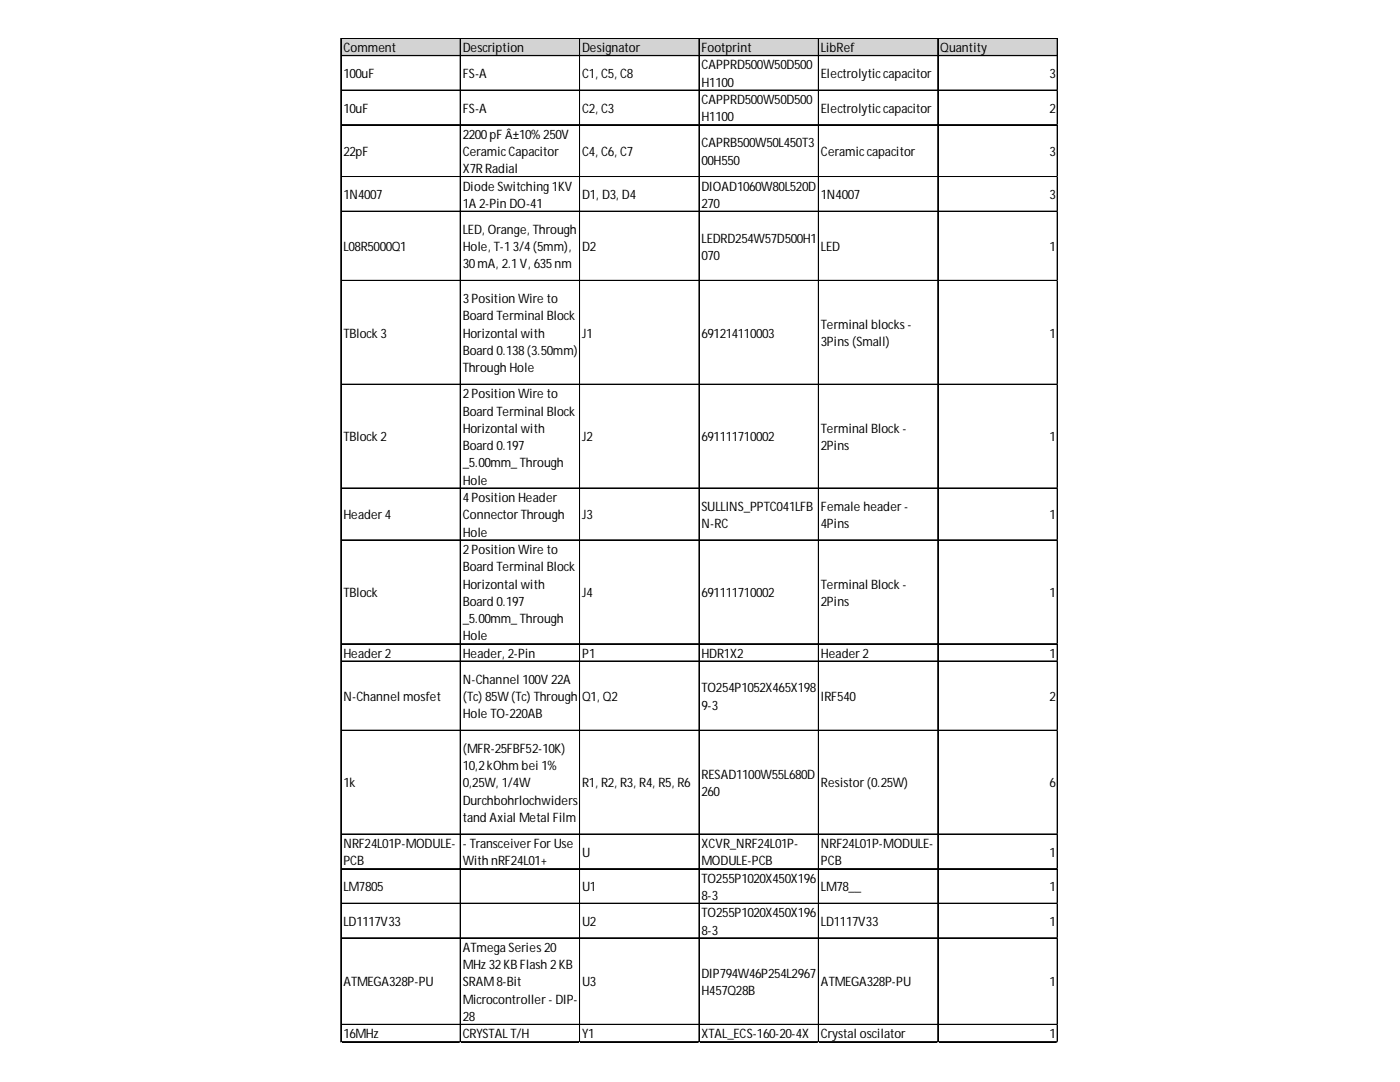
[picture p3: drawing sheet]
<svg xmlns="http://www.w3.org/2000/svg" width="279mm" height="216mm" viewBox="0 0 279 216" stroke-linecap="round" stroke-linejoin="round" font-family="sans-serif">
<defs><g id="words">
<g font-size="2.6">
<text x="68.5" y="10.4">Comment</text>
<text x="92.4" y="10.4">Description</text>
<text x="116.2" y="10.4">Designator</text>
<text x="140" y="10.4">Footprint</text>
<text x="163.8" y="10.4">LibRef</text>
<text x="187.7" y="10.4">Quantity</text>
<text x="68.5" y="15.6">100uF</text>
<text x="92.4" y="15.6">FS-A</text>
<text x="116.2" y="15.6">C1, C5, C8</text>
<text x="140" y="13.9">CAPPRD500W50D500</text>
<text x="140" y="17.3">H1100</text>
<text x="163.8" y="15.6">Electrolyticcapacitor</text>
<text x="209.4" y="15.6">3</text>
<text x="68.5" y="22.5">10uF</text>
<text x="92.4" y="22.5">FS-A</text>
<text x="116.2" y="22.5">C2, C3</text>
<text x="140" y="20.8">CAPPRD500W50D500</text>
<text x="163.8" y="22.5">Electrolyticcapacitor</text>
<text x="209.4" y="22.5">2</text>
<text x="92.4" y="27.7">2200pF Â±10% 250V</text>
<text x="140" y="24.2">H1100</text>
<text x="140" y="29.4">CAPRB500W50L450T3</text>
<text x="68.5" y="31.1">22pF</text>
<text x="92.4" y="31.1">CeramicCapacitor</text>
<text x="92.4" y="34.6">X7R Radial</text>
<text x="116.2" y="31.1">C4, C6, C7</text>
<text x="140" y="32.9">00H550</text>
<text x="163.8" y="31.1">Ceramiccapacitor</text>
<text x="209.4" y="31.1">3</text>
<text x="68.5" y="39.8">1N4007</text>
<text x="92.4" y="38">Diode Switching 1KV</text>
<text x="92.4" y="41.5">1A 2-Pin DO-41</text>
<text x="116.2" y="39.8">D1, D3, D4</text>
<text x="140" y="38">DIOAD1060W80L520D</text>
<text x="140" y="41.5">270</text>
<text x="163.8" y="39.8">1N4007</text>
<text x="209.4" y="39.8">3</text>
<text x="92.4" y="46.7">LED, Orange, Through</text>
<text x="68.5" y="50.1">L08R5000Q1</text>
<text x="92.4" y="50.1">Hole, T-13/4(5mm),</text>
<text x="92.4" y="53.6">30mA, 2.1V, 635nm</text>
<text x="116.2" y="50.1">D2</text>
<text x="140" y="48.4">LEDRD254W57D500H1</text>
<text x="140" y="51.8">070</text>
<text x="163.8" y="50.1">LED</text>
<text x="209.4" y="50.1">1</text>
<text x="92.4" y="60.5">3Position Wire to</text>
<text x="92.4" y="63.9">Board Terminal Block</text>
<text x="163.8" y="65.7">Terminal blocks -</text>
<text x="68.5" y="67.4">TBlock 3</text>
<text x="92.4" y="67.4">Horizontal with</text>
<text x="92.4" y="70.8">Board 0.138(3.50mm)</text>
<text x="116.2" y="67.4">J1</text>
<text x="140" y="67.4">691214110003</text>
<text x="163.8" y="69.1">3Pins (Small)</text>
<text x="209.4" y="67.4">1</text>
<text x="92.4" y="74.3">Through Hole</text>
<text x="92.4" y="79.5">2Position Wire to</text>
<text x="92.4" y="82.9">Board Terminal Block</text>
<text x="68.5" y="88.1">TBlock 2</text>
<text x="92.4" y="86.4">Horizontal with</text>
<text x="92.4" y="89.8">Board 0.197</text>
<text x="116.2" y="88.1">J2</text>
<text x="140" y="88.1">691111710002</text>
<text x="163.8" y="86.4">Terminal Block -</text>
<text x="163.8" y="89.8">2Pins</text>
<text x="209.4" y="88.1">1</text>
<text x="92.4" y="93.3">_5.00mm_ Through</text>
<text x="92.4" y="96.7">Hole</text>
<text x="92.4" y="100.2">4Position Header</text>
<text x="140" y="101.9">SULLINS_PPTC041LFB</text>
<text x="163.8" y="101.9">Female header -</text>
<text x="68.5" y="103.6">Header 4</text>
<text x="92.4" y="103.6">Connector Through</text>
<text x="92.4" y="107.1">Hole</text>
<text x="116.2" y="103.6">J3</text>
<text x="140" y="105.4">N-RC</text>
<text x="163.8" y="105.4">4Pins</text>
<text x="209.4" y="103.6">1</text>
<text x="92.4" y="110.5">2Position Wire to</text>
<text x="92.4" y="114">Board Terminal Block</text>
<text x="68.5" y="119.2">TBlock</text>
<text x="92.4" y="117.4">Horizontal with</text>
<text x="116.2" y="119.2">J4</text>
<text x="140" y="119.2">691111710002</text>
<text x="163.8" y="117.4">Terminal Block -</text>
<text x="209.4" y="119.2">1</text>
<text x="92.4" y="120.9">Board 0.197</text>
<text x="92.4" y="124.3">_5.00mm_ Through</text>
<text x="163.8" y="120.9">2Pins</text>
<text x="68.5" y="131.2">Header 2</text>
<text x="92.4" y="127.8">Hole</text>
<text x="92.4" y="131.2">Header, 2-Pin</text>
<text x="116.2" y="131.2">P1</text>
<text x="140" y="131.2">HDR1X2</text>
<text x="163.8" y="131.2">Header 2</text>
<text x="209.4" y="131.2">1</text>
<text x="92.4" y="136.4">N-Channel 100V 22A</text>
<text x="68.5" y="139.9">N-Channel mosfet</text>
<text x="92.4" y="139.9">(Tc) 85W (Tc) Through</text>
<text x="92.4" y="143.3">Hole TO-220AB</text>
<text x="116.2" y="139.9">Q1, Q2</text>
<text x="140" y="138.1">TO254P1052X465X198</text>
<text x="140" y="141.6">9-3</text>
<text x="163.8" y="139.9">IRF540</text>
<text x="209.4" y="139.9">2</text>
<text x="92.4" y="150.2">(MFR-25FBF52-10K)</text>
<text x="92.4" y="153.7">10,2kOhm bei 1%</text>
<text x="140" y="155.4">RESAD1100W55L680D</text>
<text x="68.5" y="157.1">1k</text>
<text x="92.4" y="157.1">0,25W, 1/4W</text>
<text x="92.4" y="160.6">Durchbohrlochwiders</text>
<text x="116.2" y="157.1">R1, R2, R3, R4, R5, R6</text>
<text x="140" y="158.9">260</text>
<text x="163.8" y="157.1">Resistor (0.25W)</text>
<text x="209.4" y="157.1">6</text>
<text x="92.4" y="164">tand Axial Metal Film</text>
<text x="68.5" y="169.2">NRF24L01P-MODULE-</text>
<text x="68.5" y="172.7">PCB</text>
<text x="92.4" y="169.2">- Transceiver For Use</text>
<text x="92.4" y="172.7">With nRF24L01+</text>
<text x="116.2" y="170.9">U</text>
<text x="140" y="169.2">XCVR_NRF24L01P-</text>
<text x="140" y="172.7">MODULE-PCB</text>
<text x="163.8" y="169.2">NRF24L01P-MODULE-</text>
<text x="163.8" y="172.7">PCB</text>
<text x="209.4" y="170.9">1</text>
<text x="68.5" y="177.8">LM7805</text>
<text x="116.2" y="177.8">U1</text>
<text x="140" y="176.1">TO255P1020X450X196</text>
<text x="140" y="179.6">8-3</text>
<text x="163.8" y="177.8">LM78__</text>
<text x="209.4" y="177.8">1</text>
<text x="68.5" y="184.8">LD1117V33</text>
<text x="116.2" y="184.8">U2</text>
<text x="140" y="183">TO255P1020X450X196</text>
<text x="163.8" y="184.8">LD1117V33</text>
<text x="209.4" y="184.8">1</text>
<text x="92.4" y="189.9">ATmega Series 20</text>
<text x="140" y="186.5">8-3</text>
<text x="68.5" y="196.8">ATMEGA328P-PU</text>
<text x="92.4" y="193.4">MHz 32KB Flash 2KB</text>
<text x="92.4" y="196.8">SRAM8-Bit</text>
<text x="116.2" y="196.8">U3</text>
<text x="140" y="195.1">DIP794W46P254L2967</text>
<text x="163.8" y="196.8">ATMEGA328P-PU</text>
<text x="209.4" y="196.8">1</text>
<text x="92.4" y="200.3">Microcontroller - DIP-</text>
<text x="92.4" y="203.7">28</text>
<text x="140" y="198.6">H457Q28B</text>
<text x="68.5" y="207.2">16MHz</text>
<text x="92.4" y="207.2">CRYSTAL T/H</text>
<text x="116.2" y="207.2">Y1</text>
<text x="140" y="207.2">XTAL_ECS-160-20-4X</text>
<text x="163.8" y="207.2">Crystal oscilator</text>
<text x="209.4" y="207.2">1</text>
</g>
</g></defs>
<path d="M68.1 7.7h143.1v3.5h-143.1z" fill="#d3d3d3"/>
<g fill="none" stroke="#000" stroke-width=".2">
<path d="M68 7.6v200.4M68.1 7.6v200.4M68.2 7.6h142.9M68.2 7.7h142.9M68.2 11.1h142.9M68.2 18h142.9M91.8 7.8v200.2M91.9 7.8v200.2M115.7 7.8v200.2M139.5 7.8v200.2M139.6 7.8v200.2M163.3 7.8v200.2"/>
<path d="M163.4 7.8v200.2M187.1 7.8v200.2M187.2 7.8v200.2M211 7.8v200.2M211.1 7.8v200.2M68.2 24.9h142.9M68.2 25h142.9M68.2 35.2h142.9M68.2 35.3h142.9M68.2 42.1h142.9M68.2 42.2h142.9M68.2 55.9h142.9"/>
<path d="M68.2 56h142.9M68.2 76.7h142.9M68.2 97.4h142.9M68.2 107.7h142.9M68.2 107.8h142.9M68.2 128.4h142.9M68.2 128.5h142.9M68.2 131.9h142.9M68.2 132h142.9M68.2 145.7h142.9M68.2 145.8h142.9M68.2 166.4h142.9"/>
<path d="M68.2 166.5h142.9M68.2 173.3h142.9M68.2 173.4h142.9M68.2 180.2h142.9M68.2 180.3h142.9M68.2 187.1h142.9M68.2 187.2h142.9M68.2 204.4h142.9M68.2 204.5h142.9M68.2 207.8h142.9M68.2 207.9h142.9"/>
</g>
<path d="M68 208v.1" fill="none" stroke="#d4d4d4" stroke-width=".2"/>
<path d="M68 208l.2 .1z" fill="#d4d4d4"/>
<path d="M91.8 208v.1" fill="none" stroke="#d4d4d4" stroke-width=".2"/>
<path d="M91.8 208l.2 .1z" fill="#d4d4d4"/>
<path d="M115.7 208v.1" fill="none" stroke="#d4d4d4" stroke-width=".2"/>
<path d="M115.7 208l.1 .1z" fill="#d4d4d4"/>
<path d="M139.5 208v.1" fill="none" stroke="#d4d4d4" stroke-width=".2"/>
<path d="M139.5 208l.2 .1z" fill="#d4d4d4"/>
<path d="M163.3 208v.1" fill="none" stroke="#d4d4d4" stroke-width=".2"/>
<path d="M163.3 208l.2 .1z" fill="#d4d4d4"/>
<path d="M187.1 208v.1" fill="none" stroke="#d4d4d4" stroke-width=".2"/>
<path d="M187.1 208l.2 .1z" fill="#d4d4d4"/>
<path d="M211 208v.1" fill="none" stroke="#d4d4d4" stroke-width=".2"/>
<path d="M211 208l.1 .1z" fill="#d4d4d4"/>
<path d="M211.1 18h.1" fill="none" stroke="#d4d4d4" stroke-width=".2"/>
<path d="M211.1 18l.1 .1z" fill="#d4d4d4"/>
<path d="M211.1 24.9h.1" fill="none" stroke="#d4d4d4" stroke-width=".2"/>
<path d="M211.1 24.9l.1 .1z" fill="#d4d4d4"/>
<path d="M211.1 35.2h.1" fill="none" stroke="#d4d4d4" stroke-width=".2"/>
<path d="M211.1 35.2l.1 .2z" fill="#d4d4d4"/>
<path d="M211.1 42.1h.1" fill="none" stroke="#d4d4d4" stroke-width=".2"/>
<path d="M211.1 42.1l.1 .2z" fill="#d4d4d4"/>
<path d="M211.1 55.9h.1" fill="none" stroke="#d4d4d4" stroke-width=".2"/>
<path d="M211.1 55.9l.1 .2z" fill="#d4d4d4"/>
<path d="M211.1 76.7h.1" fill="none" stroke="#d4d4d4" stroke-width=".2"/>
<path d="M211.1 76.7l.1 .1z" fill="#d4d4d4"/>
<path d="M211.1 97.4h.1" fill="none" stroke="#d4d4d4" stroke-width=".2"/>
<path d="M211.1 97.4l.1 .1z" fill="#d4d4d4"/>
<path d="M211.1 107.7h.1" fill="none" stroke="#d4d4d4" stroke-width=".2"/>
<path d="M211.1 107.7l.1 .2z" fill="#d4d4d4"/>
<path d="M211.1 128.4h.1" fill="none" stroke="#d4d4d4" stroke-width=".2"/>
<path d="M211.1 128.4l.1 .2z" fill="#d4d4d4"/>
<path d="M211.1 131.9h.1" fill="none" stroke="#d4d4d4" stroke-width=".2"/>
<path d="M211.1 131.9l.1 .2z" fill="#d4d4d4"/>
<path d="M211.1 145.7h.1" fill="none" stroke="#d4d4d4" stroke-width=".2"/>
<path d="M211.1 145.7l.1 .2z" fill="#d4d4d4"/>
<path d="M211.1 166.4h.1" fill="none" stroke="#d4d4d4" stroke-width=".2"/>
<path d="M211.1 166.4l.1 .2z" fill="#d4d4d4"/>
<path d="M211.1 173.3h.1" fill="none" stroke="#d4d4d4" stroke-width=".2"/>
<path d="M211.1 173.3l.1 .2z" fill="#d4d4d4"/>
<path d="M211.1 180.2h.1" fill="none" stroke="#d4d4d4" stroke-width=".2"/>
<path d="M211.1 180.2l.1 .2z" fill="#d4d4d4"/>
<path d="M211.1 187.1h.1" fill="none" stroke="#d4d4d4" stroke-width=".2"/>
<path d="M211.1 187.1l.1 .2z" fill="#d4d4d4"/>
<path d="M211.1 204.4h.1" fill="none" stroke="#d4d4d4" stroke-width=".2"/>
<path d="M211.1 204.4l.1 .2z" fill="#d4d4d4"/>
<path d="M211.1 207.8h.1" fill="none" stroke="#d4d4d4" stroke-width=".2"/>
<path d="M211.1 207.8l.1 .2z" fill="#d4d4d4"/>
<use href="#words"/>
</svg>
